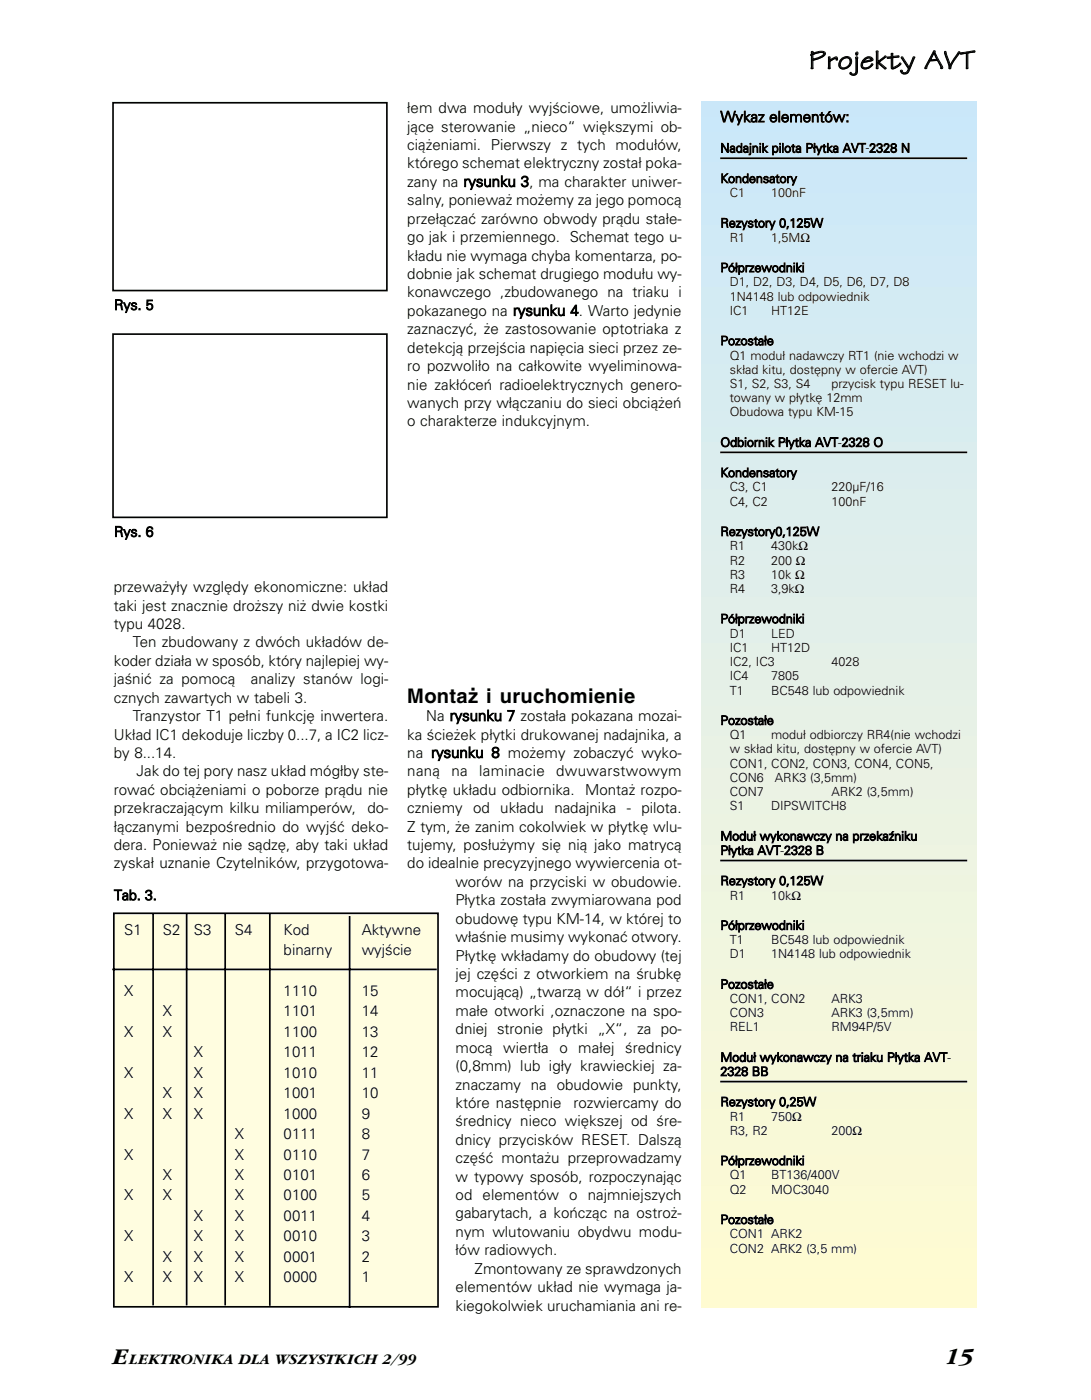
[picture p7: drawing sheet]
<svg xmlns="http://www.w3.org/2000/svg" width="230mm" height="295mm" viewBox="0 0 230 295" stroke-linecap="round" stroke-linejoin="round" font-family="sans-serif">
<defs><g id="words">
<text font-size="5.6" x="170.2" y="14.4">Projekty AVT</text>
<g font-size="4.9">
<text x="24" y="287.3">E</text>
<text x="199.4" y="287.3">15</text>
</g>
<text font-size="4.2" x="85.7" y="148">Montaż i uruchomienie</text>
<g font-size="3.2">
<text x="85.7" y="23.9">łem dwa moduły wyjściowe, umożliwia−</text>
<text x="85.7" y="27.7">jące sterowanie „nieco“ większymi ob−</text>
<text x="151.7" y="25.7">Wykaz elementów:</text>
<text x="85.7" y="31.6">ciążeniami. Pierwszy z tych modułów,</text>
<text x="85.7" y="35.5">którego schemat elektryczny został poka−</text>
<text x="85.7" y="39.4">zany na rysunku 3, ma charakter uniwer−</text>
<text x="85.7" y="43.3">salny, ponieważ możemy za jego pomocą</text>
<text x="85.7" y="47.1">przełączać zarówno obwody prądu stałe−</text>
<text x="85.7" y="51">go jak i przemiennego. Schemat tego u−</text>
<text x="85.7" y="54.9">kładu nie wymaga chyba komentarza, po−</text>
<text x="85.7" y="58.8">dobnie jak schemat drugiego modułu wy−</text>
<text x="85.7" y="62.7">konawczego ,zbudowanego na triaku i</text>
<text x="85.7" y="66.5">pokazanego na rysunku 4. Warto jedynie</text>
<text x="85.7" y="70.4">zaznaczyć, że zastosowanie optotriaka z</text>
<text x="85.7" y="74.3">detekcją przejścia napięcia sieci przez ze−</text>
<text x="85.7" y="78.2">ro pozwoliło na całkowite wyeliminowa−</text>
<text x="85.7" y="82.1">nie zakłóceń radioelektrycznych genero−</text>
<text x="85.7" y="85.9">wanych przy włączaniu do sieci obciążeń</text>
<text x="85.7" y="89.8">o charakterze indukcyjnym.</text>
<text x="24" y="124.7">przeważyły względy ekonomiczne: układ</text>
<text x="24" y="128.6">taki jest znacznie droższy niż dwie kostki</text>
<text x="24" y="132.5">typu 4028.</text>
<text x="28" y="136.4">Ten zbudowany z dwóch układów de−</text>
<text x="24" y="140.3">koder działa w sposób, który najlepiej wy−</text>
<text x="24" y="144.1">jaśnić za pomocą</text>
<text x="24" y="148">cznych zawartych w tabeli 3.</text>
<text x="52.8" y="144.1">analizy stanów logi−</text>
<text x="24" y="155.8">Układ IC1 dekoduje liczby 0...7, a IC2 licz−</text>
<text x="28" y="151.9">Tranzystor T1 pełni funkcję inwertera.</text>
<text x="85.7" y="155.8">ka ścieżek płytki drukowanej nadajnika, a</text>
<text x="89.7" y="151.9">Na rysunku 7 została pokazana mozai−</text>
<text x="24" y="159.7">by 8...14.</text>
<text x="85.7" y="159.7">na rysunku 8 możemy zobaczyć wyko−</text>
<text x="24" y="167.4">rować obciążeniami o poborze prądu nie</text>
<text x="28.8" y="163.6">Jak do tej pory nasz układ mógłby ste−</text>
<text x="85.7" y="163.6">naną</text>
<text x="85.7" y="167.4">płytkę układu odbiornika. Montaż rozpo−</text>
<text x="95.1" y="163.6">na</text>
<text x="100.9" y="163.6">laminacie</text>
<text x="117.1" y="163.6">dwuwarstwowym</text>
<text x="24" y="171.3">przekraczającym kilku miliamperów,</text>
<text x="77.3" y="171.3">do−</text>
<text x="85.7" y="171.3">czniemy od układu nadajnika − pilota.</text>
<text x="24" y="175.2">łączanymi bezpośrednio do wyjść deko−</text>
<text x="24" y="179.1">dera. Ponieważ nie sądzę, aby taki układ</text>
<text x="85.7" y="175.2">Z tym, że zanim cokolwiek w płytkę wlu−</text>
<text x="85.7" y="179.1">tujemy, posłużymy się nią jako matrycą</text>
<text x="24" y="183">zyskał uznanie Czytelników, przygotowa−</text>
<text x="85.7" y="183">do idealnie precyzyjnego wywiercenia ot−</text>
<text x="95.9" y="186.8">worów na przyciski w obudowie.</text>
<text x="95.9" y="190.7">Płytka została zwymiarowana pod</text>
<text x="26.1" y="196.9">S1</text>
<text x="34.3" y="196.9">S2</text>
<text x="40.8" y="196.9">S3</text>
<text x="49.4" y="196.9">S4</text>
<text x="59.7" y="196.9">Kod</text>
<text x="76.1" y="196.9">Aktywne</text>
<text x="95.9" y="194.6">obudowę typu KM−14, w której to</text>
<text x="59.7" y="201.2">binarny</text>
<text x="76.1" y="201.2">wyjście</text>
<text x="95.9" y="198.5">właśnie musimy wykonać otwory.</text>
<text x="95.9" y="202.4">Płytkę wkładamy do obudowy (tej</text>
<text x="26.1" y="209.8">X</text>
<text x="59.7" y="209.8">1110</text>
<text x="76.1" y="209.8">15</text>
<text x="95.9" y="206.2">jej części z otworkiem na śrubkę</text>
<text x="34.3" y="214.1">X</text>
<text x="59.7" y="214.1">1101</text>
<text x="76.1" y="214.1">14</text>
<text x="95.9" y="210.1">mocującą) „twarzą w dół“ i przez</text>
<text x="95.9" y="214">małe otworki ,oznaczone na spo−</text>
<text x="26.1" y="218.4">X</text>
<text x="34.3" y="218.4">X</text>
<text x="59.7" y="218.4">1100</text>
<text x="76.1" y="218.4">13</text>
<text x="95.9" y="217.9">dniej stronie płytki „X“, za po−</text>
<text x="95.9" y="221.8">mocą wiertła o małej średnicy</text>
<text x="26.1" y="227">X</text>
<text x="40.8" y="222.7">X</text>
<text x="40.8" y="227">X</text>
<text x="59.7" y="222.7">1011</text>
<text x="59.7" y="227">1010</text>
<text x="76.1" y="222.7">12</text>
<text x="76.1" y="227">11</text>
<text x="95.9" y="225.6">(0,8mm) lub igły krawieckiej za−</text>
<text x="34.3" y="231.3">X</text>
<text x="40.8" y="231.3">X</text>
<text x="59.7" y="231.3">1001</text>
<text x="76.1" y="231.3">10</text>
<text x="95.9" y="229.5">znaczamy na obudowie punkty,</text>
<text x="95.9" y="233.4">które następnie</text>
<text x="120.7" y="233.4">rozwiercamy do</text>
<text x="26.1" y="235.7">X</text>
<text x="34.3" y="235.7">X</text>
<text x="40.8" y="235.7">X</text>
<text x="49.4" y="240">X</text>
<text x="59.7" y="240">0111</text>
<text x="59.7" y="235.7">1000</text>
<text x="76.1" y="240">8</text>
<text x="76.1" y="235.7">9</text>
<text x="95.9" y="237.3">średnicy nieco większej od śre−</text>
<text x="26.1" y="244.3">X</text>
<text x="49.4" y="244.3">X</text>
<text x="59.7" y="244.3">0110</text>
<text x="76.1" y="244.3">7</text>
<text x="95.9" y="241.2">dnicy przycisków RESET. Dalszą</text>
<text x="95.9" y="245">część montażu przeprowadzamy</text>
<text x="34.3" y="248.6">X</text>
<text x="49.4" y="248.6">X</text>
<text x="59.7" y="248.6">0101</text>
<text x="76.1" y="248.6">6</text>
<text x="95.9" y="248.9">w typowy sposób, rozpoczynając</text>
<text x="26.1" y="252.9">X</text>
<text x="34.3" y="252.9">X</text>
<text x="40.8" y="257.2">X</text>
<text x="49.4" y="252.9">X</text>
<text x="49.4" y="257.2">X</text>
<text x="59.7" y="252.9">0100</text>
<text x="59.7" y="257.2">0011</text>
<text x="76.1" y="252.9">5</text>
<text x="76.1" y="257.2">4</text>
<text x="95.9" y="252.8">od elementów o najmniejszych</text>
<text x="95.9" y="256.7">gabarytach, a kończąc na ostroż−</text>
<text x="26.1" y="261.5">X</text>
<text x="40.8" y="261.5">X</text>
<text x="49.4" y="261.5">X</text>
<text x="59.7" y="261.5">0010</text>
<text x="76.1" y="261.5">3</text>
<text x="95.9" y="260.6">nym wlutowaniu obydwu modu−</text>
<text x="34.3" y="265.8">X</text>
<text x="40.8" y="265.8">X</text>
<text x="49.4" y="265.8">X</text>
<text x="59.7" y="265.8">0001</text>
<text x="76.1" y="265.8">2</text>
<text x="95.9" y="264.4">łów radiowych.</text>
<text x="99.9" y="268.3">Zmontowany ze sprawdzonych</text>
<text x="26.1" y="270.1">X</text>
<text x="34.3" y="270.1">X</text>
<text x="40.8" y="270.1">X</text>
<text x="49.4" y="270.1">X</text>
<text x="59.7" y="270.1">0000</text>
<text x="76.1" y="270.1">1</text>
<text x="95.9" y="272.2">elementów układ nie wymaga ja−</text>
<text x="95.9" y="276.1">kiegokolwiek uruchamiania ani re−</text>
<text x="27.3" y="287.3">LEKTRONIKA DLA WSZYSTKICH 2/99</text>
</g>
<g font-size="3">
<text x="24" y="65.3">Rys. 5</text>
<text x="24" y="113">Rys. 6</text>
<text x="24" y="189.6">Tab. 3.</text>
</g>
<g font-size="2.6">
<text x="151.7" y="32.1">Nadajnik pilota Płytka AVT−2328 N</text>
<text x="151.7" y="38.5">Kondensatory</text>
<text x="153.6" y="41.6">C1</text>
<text x="162.3" y="41.6">100nF</text>
<text x="151.7" y="47.9">Rezystory 0,125W</text>
<text x="153.6" y="51">R1</text>
<text x="162.3" y="51">1,5MΩ</text>
<text x="151.7" y="57.3">Półprzewodniki</text>
<text x="153.6" y="60.3">D1, D2, D3, D4, D5, D6, D7, D8</text>
<text x="153.6" y="63.3">1N4148 lub odpowiednik</text>
<text x="153.6" y="66.3">IC1</text>
<text x="162.3" y="66.3">HT12E</text>
<text x="151.7" y="72.7">Pozostałe</text>
<text x="153.6" y="75.7">Q1 moduł nadawczy RT1 (nie wchodzi w</text>
<text x="153.6" y="78.7">skład kitu, dostępny w ofercie AVT)</text>
<text x="153.6" y="81.7">S1, S2, S3, S4</text>
<text x="175" y="81.7">przycisk typu RESET lu−</text>
<text x="153.6" y="84.7">towany w płytkę 12mm</text>
<text x="153.6" y="87.7">Obudowa typu KM−15</text>
<text x="151.7" y="94.1">Odbiornik Płytka AVT−2328 O</text>
<text x="151.7" y="100.5">Kondensatory</text>
<text x="153.6" y="103.5">C3, C1</text>
<text x="153.6" y="106.5">C4, C2</text>
<text x="175" y="106.5">100nF</text>
<text x="175" y="103.5">220µF/16</text>
<text x="151.7" y="112.9">Rezystory0,125W</text>
<text x="153.6" y="115.9">R1</text>
<text x="153.6" y="118.9">R2</text>
<text x="162.3" y="115.9">430kΩ</text>
<text x="162.3" y="118.9">200 Ω</text>
<text x="153.6" y="121.9">R3</text>
<text x="153.6" y="124.9">R4</text>
<text x="162.3" y="121.9">10k Ω</text>
<text x="162.3" y="124.9">3,9kΩ</text>
<text x="151.7" y="131.3">Półprzewodniki</text>
<text x="153.6" y="134.3">D1</text>
<text x="153.6" y="137.3">IC1</text>
<text x="162.3" y="134.3">LED</text>
<text x="162.3" y="137.3">HT12D</text>
<text x="153.6" y="140.3">IC2, IC3</text>
<text x="153.6" y="143.3">IC4</text>
<text x="162.3" y="143.3">7805</text>
<text x="175" y="140.3">4028</text>
<text x="153.6" y="146.3">T1</text>
<text x="162.3" y="146.3">BC548 lub odpowiednik</text>
<text x="151.7" y="152.7">Pozostałe</text>
<text x="153.6" y="155.7">Q1</text>
<text x="162.3" y="155.7">moduł odbiorczy RR4(nie wchodzi</text>
<text x="153.6" y="158.7">w skład kitu, dostępny w ofercie AVT)</text>
<text x="153.6" y="161.7">CON1, CON2, CON3, CON4, CON5,</text>
<text x="153.6" y="164.7">CON6</text>
<text x="153.6" y="167.7">CON7</text>
<text x="163.1" y="164.7">ARK3 (3,5mm)</text>
<text x="175" y="167.7">ARK2 (3,5mm)</text>
<text x="153.6" y="170.7">S1</text>
<text x="162.3" y="170.7">DIPSWITCH8</text>
<text x="151.7" y="177.1">Moduł wykonawczy na przekaźniku</text>
<text x="151.7" y="180.1">Płytka AVT−2328 B</text>
<text x="151.7" y="186.5">Rezystory 0,125W</text>
<text x="153.6" y="189.5">R1</text>
<text x="162.3" y="189.5">10kΩ</text>
<text x="151.7" y="195.8">Półprzewodniki</text>
<text x="153.6" y="198.9">T1</text>
<text x="153.6" y="201.9">D1</text>
<text x="162.3" y="201.9">1N4148 lub odpowiednik</text>
<text x="162.3" y="198.9">BC548 lub odpowiednik</text>
<text x="151.7" y="208.2">Pozostałe</text>
<text x="153.6" y="211.3">CON1, CON2</text>
<text x="153.6" y="214.3">CON3</text>
<text x="175" y="211.3">ARK3</text>
<text x="175" y="214.3">ARK3 (3,5mm)</text>
<text x="153.6" y="217.3">REL1</text>
<text x="175" y="217.3">RM94P/5V</text>
<text x="151.7" y="226.6">2328 BB</text>
<text x="151.7" y="223.6">Moduł wykonawczy na triaku Płytka AVT−</text>
<text x="151.7" y="233">Rezystory 0,25W</text>
<text x="153.6" y="236.1">R1</text>
<text x="153.6" y="239.1">R3, R2</text>
<text x="162.3" y="236.1">750Ω</text>
<text x="175" y="239.1">200Ω</text>
<text x="151.7" y="245.4">Półprzewodniki</text>
<text x="153.6" y="248.5">Q1</text>
<text x="153.6" y="251.5">Q2</text>
<text x="162.3" y="248.5">BT136/400V</text>
<text x="162.3" y="251.5">MOC3040</text>
<text x="151.7" y="257.8">Pozostałe</text>
<text x="153.6" y="260.9">CON1 ARK2</text>
<text x="153.6" y="263.9">CON2 ARK2 (3,5 mm)</text>
</g>
</g></defs>
<path d="M23.8 21.6h57.6v39.6h-57.6z" fill="none" stroke="#000" stroke-width=".35"/>
<path d="M24 70.6h57.3v38.2h-57.3z" fill-rule="evenodd" fill="#fff"/>
<path d="M151.6 33.3h52M23.8 70.4h57.6v38.6h-57.6zM151.6 95.3h52M151.6 181.3h52M151.6 227.8h52" fill="none" stroke="#000" stroke-width=".35"/>
<path d="M147.6 274.2h58.1" fill="none" stroke="#fffbd0" stroke-width="1.7" stroke-linecap="butt"/>
<path d="M147.6 270.9h58.1" fill="none" stroke="#fffbd1" stroke-width="1.7" stroke-linecap="butt"/>
<path d="M147.6 267.7h58.1M147.6 264.4h58.1" fill="none" stroke="#fefbd2" stroke-width="1.7" stroke-linecap="butt"/>
<path d="M147.6 261.1h58.1" fill="none" stroke="#fdfad3" stroke-width="1.7" stroke-linecap="butt"/>
<path d="M147.6 257.9h58.1M147.6 254.6h58.1" fill="none" stroke="#fcfad4" stroke-width="1.7" stroke-linecap="butt"/>
<path d="M147.6 251.3h58.1" fill="none" stroke="#fbfad5" stroke-width="1.7" stroke-linecap="butt"/>
<path d="M147.6 248.1h58.1M147.6 244.8h58.1" fill="none" stroke="#faf9d6" stroke-width="1.7" stroke-linecap="butt"/>
<path d="M147.6 241.5h58.1" fill="none" stroke="#f9f9d7" stroke-width="1.7" stroke-linecap="butt"/>
<path d="M147.6 238.3h58.1" fill="none" stroke="#f8f9d7" stroke-width="1.7" stroke-linecap="butt"/>
<path d="M147.6 235h58.1" fill="none" stroke="#f8f8d7" stroke-width="1.7" stroke-linecap="butt"/>
<path d="M147.6 231.7h58.1" fill="none" stroke="#f7f8d8" stroke-width="1.7" stroke-linecap="butt"/>
<path d="M147.6 228.5h58.1" fill="none" stroke="#f7f8da" stroke-width="1.7" stroke-linecap="butt"/>
<path d="M147.6 225.2h58.1" fill="none" stroke="#f6f8da" stroke-width="1.7" stroke-linecap="butt"/>
<path d="M147.6 221.9h58.1" fill="none" stroke="#f6f7db" stroke-width="1.7" stroke-linecap="butt"/>
<path d="M147.6 218.7h58.1" fill="none" stroke="#f6f7dc" stroke-width="1.7" stroke-linecap="butt"/>
<path d="M147.6 215.4h58.1" fill="none" stroke="#f4f7dc" stroke-width="1.7" stroke-linecap="butt"/>
<path d="M147.6 212.1h58.1" fill="none" stroke="#f4f7dd" stroke-width="1.7" stroke-linecap="butt"/>
<path d="M147.6 208.9h58.1" fill="none" stroke="#f3f6dd" stroke-width="1.7" stroke-linecap="butt"/>
<path d="M147.6 205.6h58.1" fill="none" stroke="#f2f6de" stroke-width="1.7" stroke-linecap="butt"/>
<path d="M147.6 199.1h58.1M147.6 202.4h58.1" fill="none" stroke="#f1f6df" stroke-width="1.7" stroke-linecap="butt"/>
<path d="M147.6 195.8h58.1" fill="none" stroke="#f0f6e0" stroke-width="1.7" stroke-linecap="butt"/>
<path d="M147.6 192.6h58.1M147.6 189.3h58.1" fill="none" stroke="#eff6e0" stroke-width="1.7" stroke-linecap="butt"/>
<path d="M147.6 186h58.1" fill="none" stroke="#eef4e0" stroke-width="1.7" stroke-linecap="butt"/>
<path d="M147.6 179.5h58.1M147.6 182.8h58.1" fill="none" stroke="#eef4e2" stroke-width="1.7" stroke-linecap="butt"/>
<path d="M147.6 176.2h58.1" fill="none" stroke="#edf3e2" stroke-width="1.7" stroke-linecap="butt"/>
<path d="M147.6 173h58.1" fill="none" stroke="#ecf3e3" stroke-width="1.7" stroke-linecap="butt"/>
<path d="M147.6 169.7h58.1" fill="none" stroke="#ebf3e3" stroke-width="1.7" stroke-linecap="butt"/>
<path d="M147.6 166.4h58.1" fill="none" stroke="#ebf2e4" stroke-width="1.7" stroke-linecap="butt"/>
<path d="M147.6 163.2h58.1" fill="none" stroke="#eaf2e4" stroke-width="1.7" stroke-linecap="butt"/>
<path d="M147.6 159.9h58.1" fill="none" stroke="#e9f2e5" stroke-width="1.7" stroke-linecap="butt"/>
<path d="M147.6 156.6h58.1" fill="none" stroke="#e8f2e5" stroke-width="1.7" stroke-linecap="butt"/>
<path d="M147.6 153.4h58.1" fill="none" stroke="#e8f1e6" stroke-width="1.7" stroke-linecap="butt"/>
<path d="M147.6 150.1h58.1" fill="none" stroke="#e7f1e6" stroke-width="1.7" stroke-linecap="butt"/>
<path d="M147.6 146.8h58.1" fill="none" stroke="#e6f1e7" stroke-width="1.7" stroke-linecap="butt"/>
<path d="M147.6 143.6h58.1" fill="none" stroke="#e5f0e7" stroke-width="1.7" stroke-linecap="butt"/>
<path d="M147.6 140.3h58.1" fill="none" stroke="#e5f0e8" stroke-width="1.7" stroke-linecap="butt"/>
<path d="M147.6 137h58.1" fill="none" stroke="#e4f0e8" stroke-width="1.7" stroke-linecap="butt"/>
<path d="M147.6 133.8h58.1" fill="none" stroke="#e3efe9" stroke-width="1.7" stroke-linecap="butt"/>
<path d="M147.6 130.5h58.1M147.6 127.2h58.1" fill="none" stroke="#e2efea" stroke-width="1.7" stroke-linecap="butt"/>
<path d="M147.6 124h58.1M147.6 120.7h58.1" fill="none" stroke="#e0eeeb" stroke-width="1.7" stroke-linecap="butt"/>
<path d="M147.6 117.4h58.1" fill="none" stroke="#e0eeec" stroke-width="1.7" stroke-linecap="butt"/>
<path d="M147.6 114.2h58.1" fill="none" stroke="#dfeeec" stroke-width="1.7" stroke-linecap="butt"/>
<path d="M147.6 110.9h58.1" fill="none" stroke="#deeeed" stroke-width="1.7" stroke-linecap="butt"/>
<path d="M147.6 107.7h58.1" fill="none" stroke="#ddeeed" stroke-width="1.7" stroke-linecap="butt"/>
<path d="M147.6 104.4h58.1" fill="none" stroke="#dee" stroke-width="1.7" stroke-linecap="butt"/>
<path d="M147.6 101.1h58.1" fill="none" stroke="#dcedee" stroke-width="1.7" stroke-linecap="butt"/>
<path d="M147.6 97.9h58.1" fill="none" stroke="#dbedee" stroke-width="1.7" stroke-linecap="butt"/>
<path d="M147.6 94.6h58.1" fill="none" stroke="#daedef" stroke-width="1.7" stroke-linecap="butt"/>
<path d="M147.6 91.3h58.1" fill="none" stroke="#d8edef" stroke-width="1.7" stroke-linecap="butt"/>
<path d="M147.6 88.1h58.1" fill="none" stroke="#d8ecf0" stroke-width="1.7" stroke-linecap="butt"/>
<path d="M147.6 84.8h58.1" fill="none" stroke="#d7ecf0" stroke-width="1.7" stroke-linecap="butt"/>
<path d="M147.6 81.5h58.1" fill="none" stroke="#d7ecf1" stroke-width="1.7" stroke-linecap="butt"/>
<path d="M147.6 78.3h58.1" fill="none" stroke="#d6ecf1" stroke-width="1.7" stroke-linecap="butt"/>
<path d="M147.6 75h58.1" fill="none" stroke="#d6ebf2" stroke-width="1.7" stroke-linecap="butt"/>
<path d="M147.6 71.7h58.1" fill="none" stroke="#d5ebf2" stroke-width="1.7" stroke-linecap="butt"/>
<path d="M147.6 68.5h58.1" fill="none" stroke="#d4ebf3" stroke-width="1.7" stroke-linecap="butt"/>
<path d="M147.6 65.2h58.1" fill="none" stroke="#d3ebf3" stroke-width="1.7" stroke-linecap="butt"/>
<path d="M147.6 61.9h58.1" fill="none" stroke="#d3ebf4" stroke-width="1.7" stroke-linecap="butt"/>
<path d="M147.6 58.7h58.1" fill="none" stroke="#d2eaf6" stroke-width="1.7" stroke-linecap="butt"/>
<path d="M147.6 55.4h58.1" fill="none" stroke="#d1eaf6" stroke-width="1.7" stroke-linecap="butt"/>
<path d="M147.6 52.1h58.1M147.6 48.9h58.1" fill="none" stroke="#d0eaf6" stroke-width="1.7" stroke-linecap="butt"/>
<path d="M147.6 45.6h58.1" fill="none" stroke="#cfe9f7" stroke-width="1.7" stroke-linecap="butt"/>
<path d="M147.6 42.3h58.1" fill="none" stroke="#cee9f7" stroke-width="1.7" stroke-linecap="butt"/>
<path d="M147.6 39.1h58.1" fill="none" stroke="#cde9f8" stroke-width="1.7" stroke-linecap="butt"/>
<path d="M147.6 35.8h58.1" fill="none" stroke="#cde8f8" stroke-width="1.7" stroke-linecap="butt"/>
<path d="M147.6 32.5h58.1" fill="none" stroke="#cce8f9" stroke-width="1.7" stroke-linecap="butt"/>
<path d="M147.6 29.3h58.1" fill="none" stroke="#cbe8f9" stroke-width="1.7" stroke-linecap="butt"/>
<path d="M147.6 26h58.1" fill="none" stroke="#cae8fa" stroke-width="1.7" stroke-linecap="butt"/>
<path d="M147.6 22.8h58.1" fill="none" stroke="#cae7fa" stroke-width="1.7" stroke-linecap="butt"/>
<path d="M24.1 192.6h67.9v82.5h-67.9z" fill-rule="evenodd" fill="#fffde0"/>
<path d="M24 192.4h68.2v82.9h-68.2zM32.2 192.5v82.5M39.3 192.5v82.5M47.4 192.5v82.5M56.8 192.5v82.6M73.6 193v82.5M23.6 204.2h68.3" fill="none" stroke="#000" stroke-width=".35"/>
<path d="M87.1 94.5h56.5v46.5h-56.5z" fill-rule="evenodd" fill="#fff"/>
<use href="#words"/>
</svg>
